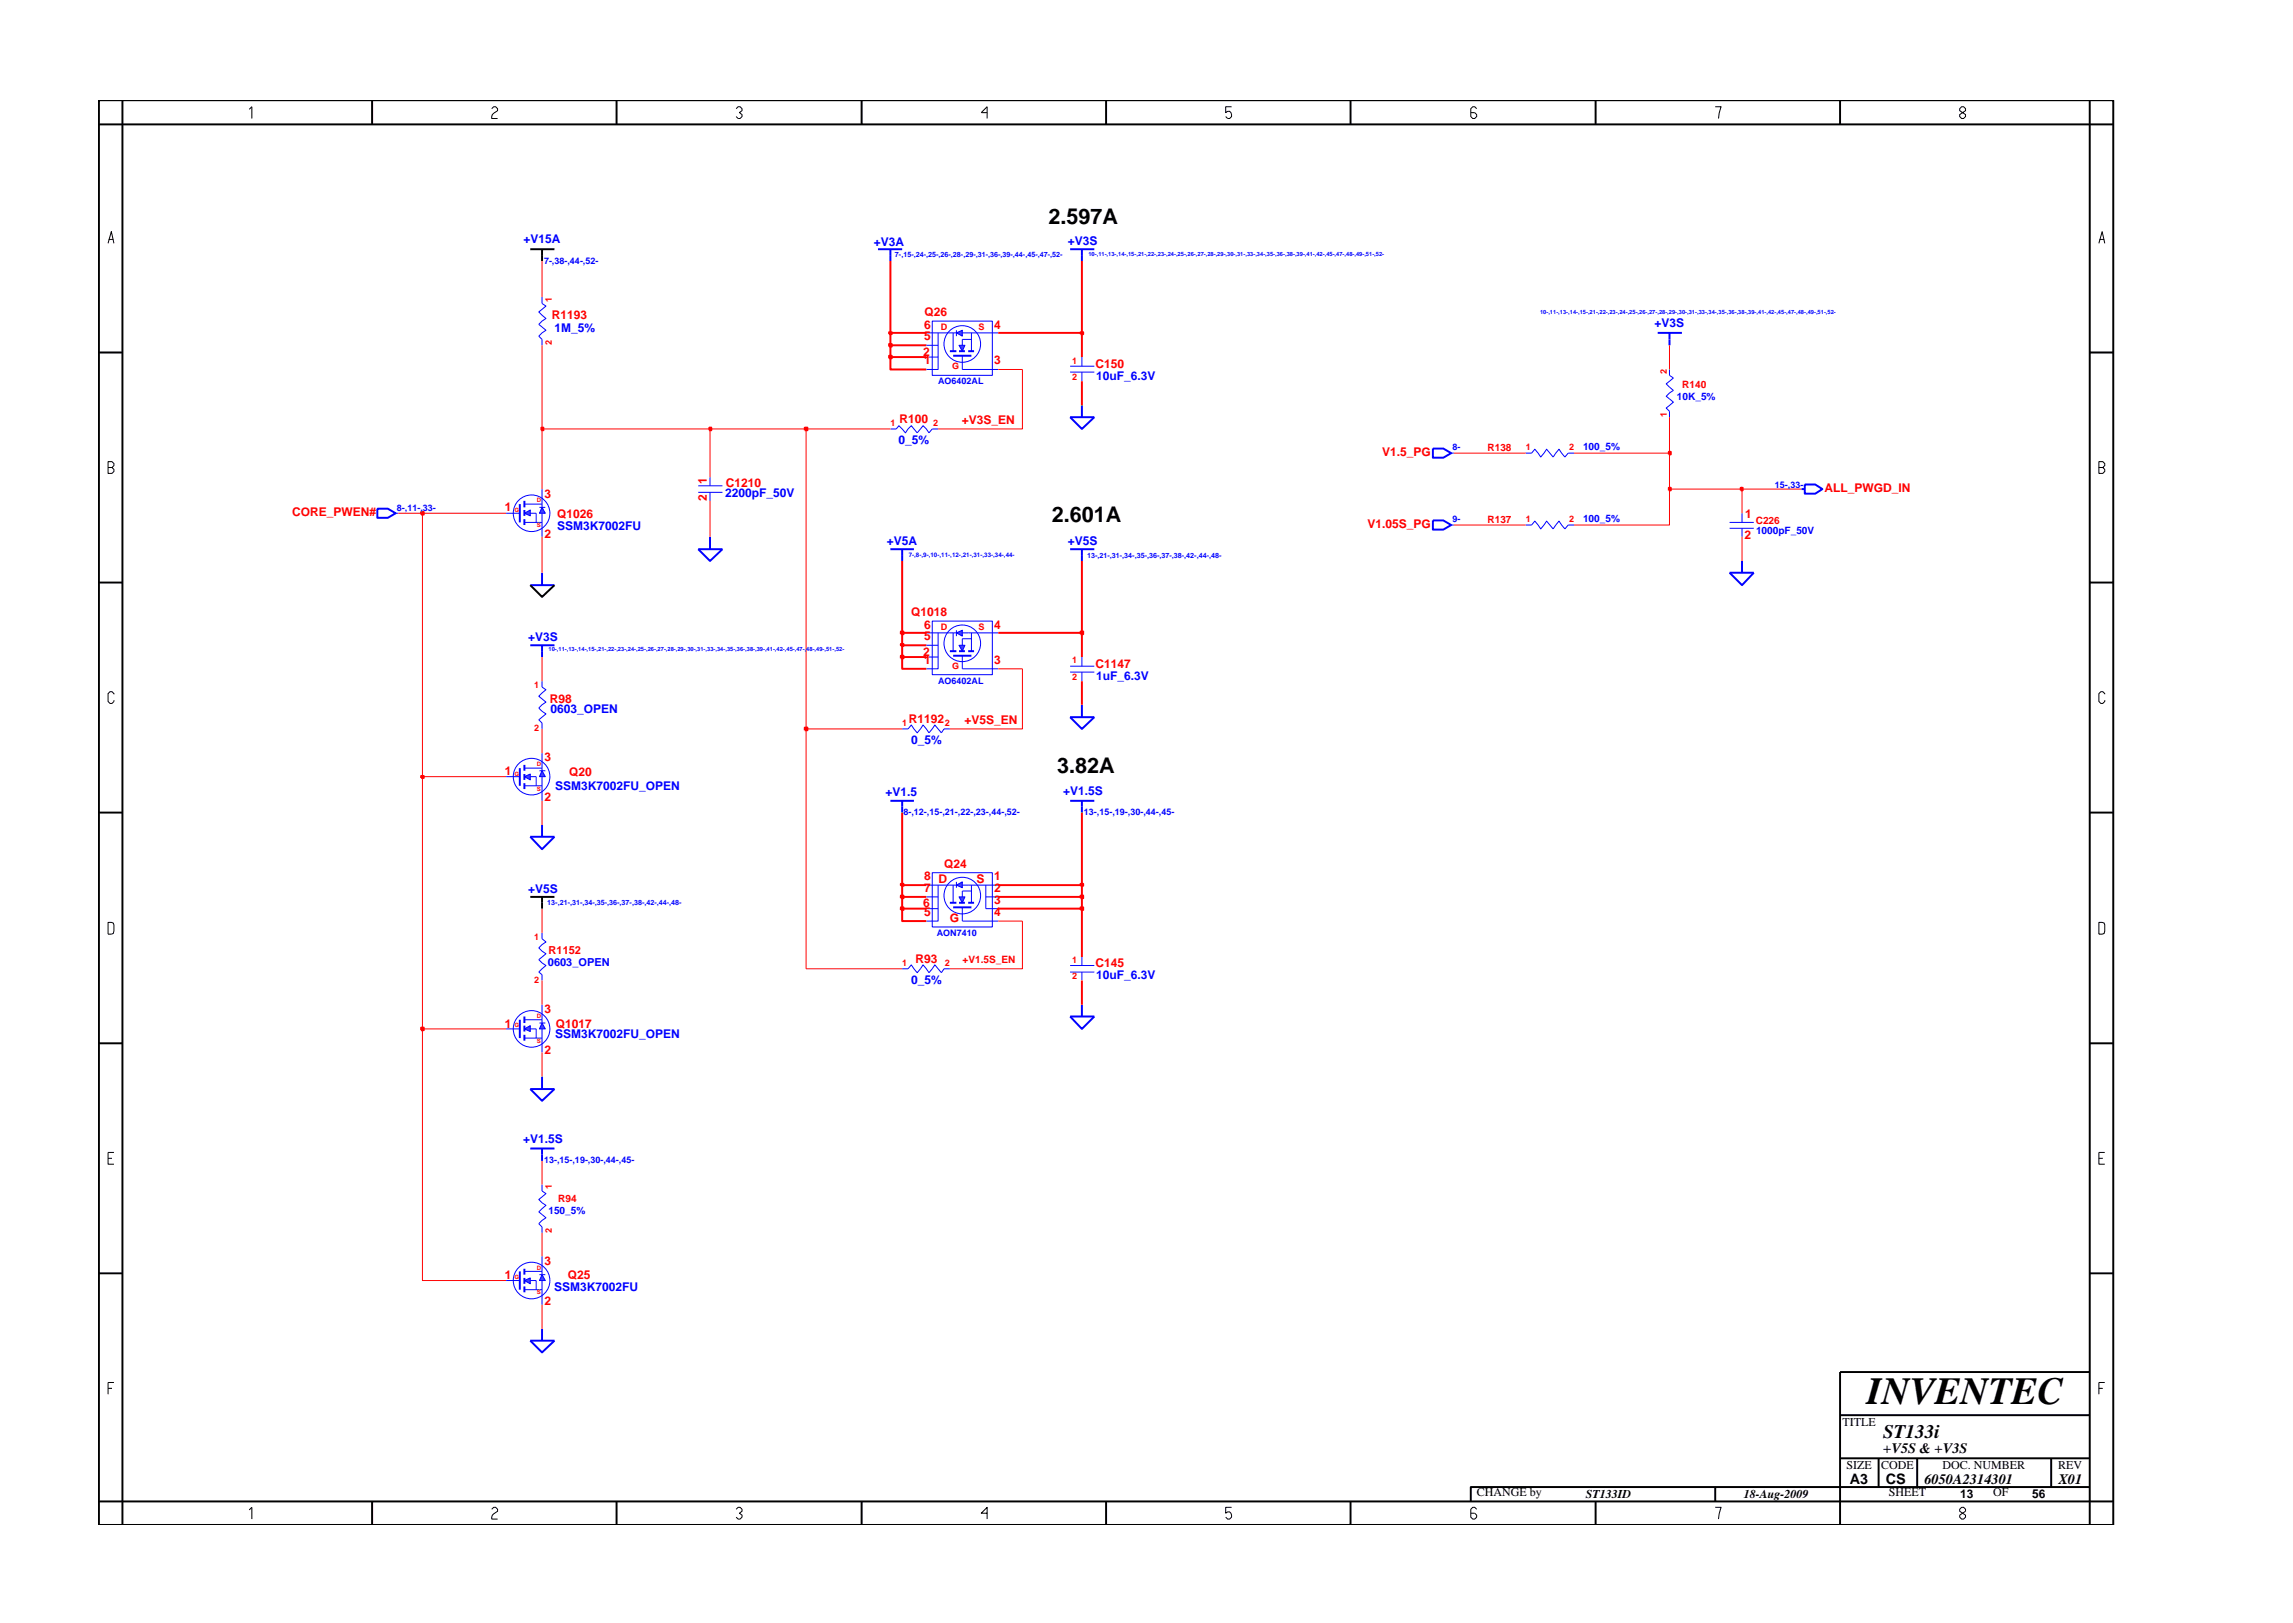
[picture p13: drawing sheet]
<svg xmlns="http://www.w3.org/2000/svg" width="297mm" height="210mm" viewBox="0 0 297 210" stroke-linecap="round" stroke-linejoin="round" font-family="sans-serif">
<defs><g id="words">
<text font-size="5" x="241.8" y="181.9">INVENTEC</text>
<g font-size="2.8">
<text x="135.8" y="29">2.597A</text>
<text x="136.2" y="67.6">2.601A</text>
<text x="136.9" y="100.1">3.82A</text>
</g>
<text font-size="2.5" x="244" y="186.3">ST133i</text>
<g font-size="1.9">
<text x="244" y="188.2">+V5S &amp; +V3S</text>
<text x="239.6" y="192.2">A3</text>
<text x="244.3" y="192.3">CS</text>
<text x="249.3" y="192.2">6050A2314301</text>
<text x="266.6" y="192.2">X01</text>
</g>
<g font-size="1.6" fill="#00f">
<text x="67.8" y="31.5">+V15A</text>
<text x="113.2" y="31.8">+V3A</text>
<text x="138.3" y="31.8">+V3S</text>
<text x="71.8" y="43">1M_5%</text>
<text x="214.3" y="42.4">+V3S</text>
<text x="142" y="49.2">10uF_6.3V</text>
<text x="116.4" y="57.5">0_5%</text>
<text x="93.9" y="64.4">2200pF_50V</text>
<text x="72.2" y="68.6">SSM3K7002FU</text>
<text x="114.9" y="70.6">+V5A</text>
<text x="138.3" y="70.6">+V5S</text>
<text x="68.4" y="83.1">+V3S</text>
<text x="142" y="88.1">1uF_6.3V</text>
<text x="71.3" y="92.4">0603_OPEN</text>
<text x="118" y="96.4">0_5%</text>
<text x="71.9" y="102.3">SSM3K7002FU_OPEN</text>
<text x="114.7" y="103.1">+V1.5</text>
<text x="137.7" y="103">+V1.5S</text>
<text x="68.4" y="115.7">+V5S</text>
<text x="118" y="127.5">0_5%</text>
<text x="142" y="126.9">10uF_6.3V</text>
<text x="71.9" y="134.5">SSM3K7002FU_OPEN</text>
<text x="67.8" y="148.1">+V1.5S</text>
<text x="71.8" y="167.2">SSM3K7002FU</text>
</g>
<g font-size="1.6" fill="#f00">
<text x="71.5" y="41.3">R1193</text>
<text x="119.8" y="41">Q26</text>
<text x="119.6" y="46.1">2</text>
<text x="119.7" y="42.6">6</text>
<text x="119.7" y="47.2">1</text>
<text x="119.7" y="44.1">5</text>
<text x="128.8" y="47.2">3</text>
<text x="128.8" y="42.6">4</text>
<text x="141.9" y="47.7">C150</text>
<text x="116.5" y="54.8">R100</text>
<text x="124.6" y="55">+V3S_EN</text>
<text x="179.1" y="59.1">V1.5_PG</text>
<text x="70.6" y="64.5">3</text>
<text x="91.6" y="64.9" transform="rotate(-90 91.6 64.9)">2</text>
<text x="91.6" y="62.7" transform="rotate(-90 91.6 62.7)">1</text>
<text x="94" y="63.1">C1210</text>
<text x="236.3" y="63.8">ALL_PWGD_IN</text>
<text x="37.8" y="66.8">CORE_PWEN#</text>
<text x="65.4" y="66.2">1</text>
<text x="70.6" y="69.7">2</text>
<text x="72.2" y="67.2">Q1026</text>
<text x="177.2" y="68.4">V1.05S_PG</text>
<text x="226" y="69.8">2</text>
<text x="226.1" y="67.1">1</text>
<text x="118" y="79.8">Q1018</text>
<text x="119.7" y="81.4">6</text>
<text x="119.7" y="82.9">5</text>
<text x="128.8" y="81.4">4</text>
<text x="119.6" y="84.9">2</text>
<text x="119.7" y="86.1">1</text>
<text x="128.8" y="86.1">3</text>
<text x="141.9" y="86.6">C1147</text>
<text x="71.2" y="91">R98</text>
<text x="117.7" y="93.7">R1192</text>
<text x="125" y="93.8">+V5S_EN</text>
<text x="65.4" y="100.4">1</text>
<text x="70.6" y="98.6">3</text>
<text x="73.7" y="100.5">Q20</text>
<text x="70.6" y="103.8">2</text>
<text x="122.3" y="112.4">Q24</text>
<text x="119.6" y="117.5">6</text>
<text x="119.7" y="114">8</text>
<text x="119.7" y="115.5">7</text>
<text x="119.7" y="118.7">5</text>
<text x="121.6" y="114.4">D</text>
<text x="123" y="119.5">G</text>
<text x="126.5" y="114.4">S</text>
<text x="128.8" y="118.7">4</text>
<text x="128.8" y="114">1</text>
<text x="128.8" y="115.5">2</text>
<text x="128.8" y="117.2">3</text>
<text x="118.6" y="124.7">R93</text>
<text x="141.9" y="125.3">C145</text>
<text x="70.6" y="131.3">3</text>
<text x="65.4" y="133.1">1</text>
<text x="70.6" y="136.5">2</text>
<text x="72" y="133.2">Q1017</text>
<text x="65.4" y="165.7">1</text>
<text x="70.6" y="163.9">3</text>
<text x="73.5" y="165.6">Q25</text>
<text x="70.6" y="169.1">2</text>
</g>
<g font-size="1.6">
<text x="238.7" y="184.8">TITLE</text>
<text x="239.2" y="190.4">SIZE</text>
<text x="243.7" y="190.4">CODE</text>
<text x="251.6" y="190.4">DOC. NUMBER</text>
<text x="266.6" y="190.4">REV</text>
<text x="191.3" y="193.8">CHANGE by</text>
<text x="205.4" y="194.1">ST133ID</text>
<text x="225.9" y="194.1">18-Aug-2009</text>
<text x="244.7" y="193.8">SHEET</text>
<text x="253.9" y="194.1">13</text>
<text x="258.2" y="193.8">OF</text>
<text x="263.3" y="194.1">56</text>
</g>
<text font-size="1.4" fill="#00f" x="71" y="125.2">0603_OPEN</text>
<text font-size="1.4" fill="#f00" x="71.1" y="123.6">R1152</text>
<g font-size="1.3" fill="#00f">
<text x="217.2" y="51.8">10K_5%</text>
<text x="205.1" y="58.3">100_5%</text>
<text x="205.1" y="67.6">100_5%</text>
<text x="227.5" y="69.2">1000pF_50V</text>
<text x="71" y="157.3">150_5%</text>
</g>
<g font-size="1.3" fill="#f00">
<text x="217.9" y="50.3">R140</text>
<text x="192.7" y="58.4">R138</text>
<text x="192.7" y="67.8">R137</text>
<text x="227.4" y="67.9">C226</text>
<text x="124.7" y="124.8">+V1.5S_EN</text>
<text x="72.3" y="155.7">R94</text>
</g>
<g font-size="1.2" fill="#00f">
<text x="70.5" y="34.2">7-,38-,44-,52-</text>
<text x="121.5" y="49.7">AO6402AL</text>
<text x="188.2" y="58.3">8-</text>
<text x="229.9" y="63.2">15-,33-</text>
<text x="51.4" y="66.2">8-,11-,33-</text>
<text x="188.2" y="67.7">9-</text>
<text x="121.5" y="88.6">AO6402AL</text>
<text x="117" y="105.6">8-,12-,15-,21-,22-,23-,44-,52-</text>
<text x="140.4" y="105.6">13-,15-,19-,30-,44-,45-</text>
<text x="121.4" y="121.3">AON7410</text>
<text x="70.5" y="150.7">13-,15-,19-,30-,44-,45-</text>
</g>
<g font-size="1.2" fill="#f00">
<text x="71.5" y="39.1" transform="rotate(-90 71.5 39.1)">1</text>
<text x="71.5" y="44.7" transform="rotate(-90 71.5 44.7)">2</text>
<text x="121.9" y="42.8">D</text>
<text x="123.3" y="47.9">G</text>
<text x="126.8" y="42.8">S</text>
<text x="138.9" y="47.1">1</text>
<text x="138.9" y="49.2">2</text>
<text x="215.9" y="48.5" transform="rotate(-90 215.9 48.5)">2</text>
<text x="115.3" y="55.2">1</text>
<text x="120.9" y="55.2">2</text>
<text x="197.6" y="58.3">1</text>
<text x="203.3" y="58.3">2</text>
<text x="215.9" y="54" transform="rotate(-90 215.9 54)">1</text>
<text x="197.6" y="67.7">1</text>
<text x="203.3" y="67.7">2</text>
<text x="121.9" y="81.6">D</text>
<text x="126.8" y="81.6">S</text>
<text x="69.2" y="89.2">1</text>
<text x="123.3" y="86.7">G</text>
<text x="138.9" y="85.9">1</text>
<text x="138.9" y="88.1">2</text>
<text x="69.2" y="94.7">2</text>
<text x="116.9" y="94">1</text>
<text x="122.4" y="94">2</text>
<text x="69.2" y="121.8">1</text>
<text x="116.9" y="125.1">1</text>
<text x="122.4" y="125.1">2</text>
<text x="138.9" y="124.7">1</text>
<text x="69.2" y="127.4">2</text>
<text x="138.9" y="126.9">2</text>
<text x="71.5" y="154.1" transform="rotate(-90 71.5 154.1)">1</text>
<text x="71.5" y="159.7" transform="rotate(-90 71.5 159.7)">2</text>
</g>
<g font-size=".9" fill="#00f">
<text x="115.9" y="33.3">7-,15-,24-,25-,26-,28-,29-,31-,36-,39-,44-,45-,47-,52-</text>
<text x="140.8" y="72.3">13-,21-,31-,34-,35-,36-,37-,38-,42-,44-,48-</text>
<text x="70.9" y="117.3">13-,21-,31-,34-,35-,36-,37-,38-,42-,44-,48-</text>
</g>
<g font-size=".8" fill="#f00">
<text x="69.5" y="65.1">D</text>
<text x="66.7" y="66.3">G</text>
<text x="69.5" y="68.3">S</text>
<text x="66.7" y="100.5">G</text>
<text x="69.5" y="99.3">D</text>
<text x="69.5" y="102.5">S</text>
<text x="69.5" y="131.9">D</text>
<text x="66.7" y="133.1">G</text>
<text x="69.5" y="135.1">S</text>
<text x="66.7" y="165.7">G</text>
<text x="69.5" y="164.6">D</text>
<text x="69.5" y="167.7">S</text>
</g>
<text font-size=".8" fill="#00f" x="117.7" y="72.2">7-,8-,9-,10-,11-,12-,21-,31-,33-,34-,44-</text>
<g font-size=".7" fill="#00f">
<text x="141" y="33.2">10-,11-,13-,14-,15-,21-,22-,23-,24-,25-,26-,27-,28-,29-,30-,31-,33-,34-,35-,36-,38-,39-,41-,42-,45-,47-,48-,49-,51-,52-</text>
<text x="199.5" y="40.6">10-,11-,13-,14-,15-,21-,22-,23-,24-,25-,26-,27-,28-,29-,30-,31-,33-,34-,35-,36-,38-,39-,41-,42-,45-,47-,48-,49-,51-,52-</text>
<text x="71.1" y="84.4">10-,11-,13-,14-,15-,21-,22-,23-,24-,25-,26-,27-,28-,29-,30-,31-,33-,34-,35-,36-,38-,39-,41-,42-,45-,47-,48-,49-,51-,52-</text>
</g>
</g></defs>
<path d="M67.3 65.3v2.4M68.7 75.8h3.1M70.2 74.2v1.6M90.5 71.1h3.1l-1.6 1.6zM92 69.5v1.6" fill="none" stroke="#00f" stroke-width=".25"/>
<path d="M68.7 32.3h3.1M70.2 32.3v1.5M68.7 75.8l1.5 1.5 1.6-1.5M68.7 116.2h3.1M70.2 116.2v1.5" fill="none" stroke="#000" stroke-width=".25"/>
<path d="M65.6 66.5h1.7M90.5 62.9h3.1M90.5 63.8h3.1M92 61.8v1.1M92 63.8v1.1" fill="none" stroke="#00f" stroke-width=".13"/>
<path d="M70.2 65.7l.4 .8h-.7z" fill="#3c3cc8"/>
<path d="M69.9 65.7h.7M70.2 65.7l.4 .8h-.7z" fill="none" stroke="#00f" stroke-width=".13"/>
<path d="M67.9 66.5l.8-.4v.7z" fill="#3c3cc8"/>
<g fill="none" stroke="#00f" stroke-width=".13">
<path d="M188 58.7h.3M197.6 58.7h.8l.4-.5 .8 1 .7-1 .9 1 .8-1 .7 1 .4-.5h.8M216.3 47.9v.7l.5 .4-1 .7 1 .9-1 .7 1 .8-1 .8 .5 .4v.7M67.9 66.5l.8-.4v.7zM67.9 67.7h2.3M67.9 65.3h2.3M68.7 66.5h.8v1.2M70.2 63.4v2.3M70.2 66.5v3M124.7 84.9v1.7"/>
<circle cx="68.9" cy="66.5" r="2.37"/>
</g>
<path d="M185.6 58.1h1.4l1 .6-1 .6h-1.4zM214.7 43.1h3.2M216.3 43.1v1.6M67.9 64.9v.8M67.9 66.1v.7M67.9 67.3v.7M224.1 74.2h3.1l-1.5 1.6zM225.7 72.7v1.5M233.4 63.4h.4M233.8 62.8h1.3l1 .6-1 .6h-1.3zM123.5 84.9h2.3" fill="none" stroke="#00f" stroke-width=".25"/>
<path d="M123.9 82l.8-.4v.8z" fill="#3c3cc8"/>
<path d="M123.9 82l.8-.4v.8zM123.9 81.6v.8" fill="none" stroke="#00f" stroke-width=".13"/>
<path d="M124.2 83.6h.8l-.3 .8z" fill="#3c3cc8"/>
<g fill="none" stroke="#00f" stroke-width=".13">
<path d="M124.7 46.1v1.8M138.6 47.4h3.2M138.6 48.2h3.2M140.2 46.3v1.1M140.2 48.2v1.2M224.1 67.7h3.1M224.1 68.4h3.1M225.7 66.5v1.2M225.7 68.4v1.1M120 82h3.9M120 85.1h1.5M120 83.6h1.5"/>
<path d="M120.8 80.5h7.8v6.9h-7.8zM121.5 82v4.6h-1.5M123.5 82v2.4M124.2 83.6h.8l-.3 .8zM124.7 82h4.6M124.7 86.6h4.6M125.8 82v2.4M125.8 82.7h-1.1v.9"/>
<circle cx="124.7" cy="83.3" r="2.37"/>
</g>
<path d="M113.7 32.3h3.2M115.3 32.3v1.5M138.6 32.3h3.2M140.2 32.3v1.5M123.5 46.1h2.3M138.6 54h3.2l-1.6 1.6zM140.2 52.5v1.5M115.3 71.1h3.1M116.9 71.1v1.6M123 84.4h.9M124.2 84.4h.8M125.4 84.4h.8" fill="none" stroke="#00f" stroke-width=".25"/>
<path d="M123.9 43.1l.8-.3v.7z" fill="#3c3cc8"/>
<path d="M123.9 43.1l.8-.3v.7zM123.9 42.8v.7" fill="none" stroke="#00f" stroke-width=".13"/>
<path d="M124.2 44.7h.8l-.3 .8z" fill="#3c3cc8"/>
<g fill="none" stroke="#00f" stroke-width=".13">
<path d="M120 43.1h3.9M120 46.3h1.5M120 44.7h1.5M120.8 41.6h7.8v7h-7.8zM121.5 43.1v4.8h-1.5M123.5 43.1v2.4M124.2 44.7h.8l-.3 .8zM124.7 43.1h4.6M124.7 47.9h4.6M125.8 43.1v2.4M125.8 44h-1.1v.7M70.2 88.3v.7l.5 .4-.9 .8 .9 .8-.9 .7 .9 .8-.9 .7 .4 .5v.7"/>
<path d="M65.6 100.6h1.7M70.2 120.8v.8l.5 .4-.9 .8 .9 .8-.9 .7 .9 .8-.9 .8 .4 .4v.7"/>
<circle cx="124.7" cy="44.6" r="2.37"/>
</g>
<path d="M123 45.5h.9M124.2 45.5h.8M125.4 45.5h.8M67.3 99.5v2.3M138.6 92.9h3.2l-1.6 1.5zM140.2 91.3v1.6" fill="none" stroke="#00f" stroke-width=".25"/>
<path d="M70.2 99.9l.4 .7h-.7z" fill="#3c3cc8"/>
<path d="M69.9 99.9h.7M70.2 99.9l.4 .7h-.7z" fill="none" stroke="#00f" stroke-width=".13"/>
<path d="M67.9 100.6l.8-.3v.7z" fill="#3c3cc8"/>
<g fill="none" stroke="#00f" stroke-width=".13">
<path d="M67.9 99.5h2.3M70.2 97.6v2.3M67.9 100.6l.8-.3v.7zM67.9 101.8h2.3M68.7 100.6h.8v1.2M70.2 100.6v3.1M65.6 133.3h1.7"/>
<circle cx="68.9" cy="100.6" r="2.37"/>
</g>
<path d="M67.9 99.1v.8M67.9 100.3v.7M67.9 101.5v.7M68.7 108.4h3.1l-1.6 1.6zM70.2 106.9v1.5M67.3 132.1v2.4" fill="none" stroke="#00f" stroke-width=".25"/>
<path d="M70.2 132.5l.4 .8h-.7z" fill="#3c3cc8"/>
<path d="M69.9 132.5h.7M70.2 132.5l.4 .8h-.7z" fill="none" stroke="#00f" stroke-width=".13"/>
<path d="M67.9 133.3l.8-.4v.7z" fill="#3c3cc8"/>
<g fill="none" stroke="#00f" stroke-width=".13">
<path d="M70.2 38.5v.8l.5 .4-.9 .7 .9 .9-.9 .7 .9 .8-.9 .7 .4 .5v.7M115.3 55.6h.8l.3-.5 .9 1 .8-1 .7 1 .8-1 .7 1 .5-.5h.7M51.3 66.5h.3M197.6 68h.8l.4-.5 .8 1 .7-1 .9 1 .8-1 .7 1 .4-.5h.8M116.9 94.4h.7l.5-.5 .7 1 .8-1 .7 1 .8-1 .8 1 .4-.5h.7M138.6 86.3h3.2M138.6 87.1h3.2M140.2 85.1v1.2M140.2 87.1v1.2M124.7 117.5v1.8M67.9 133.3l.8-.4v.7zM67.9 134.5h2.3"/>
<path d="M67.9 132.1h2.3M68.7 133.3h.8v1.2M70.2 130.2v2.3M70.2 133.3v3"/>
<circle cx="68.9" cy="133.3" r="2.37"/>
</g>
<path d="M48.9 65.9h1.3l1.1 .6-1.1 .6h-1.3zM68.7 83.6h3.1M70.2 83.6v1.5M123.5 117.5h2.3M67.9 131.7v.8M67.9 132.9v.7M67.9 134.1v.7M70.2 139.5v1.6M68.7 141.1h3.1l-1.6 1.5z" fill="none" stroke="#00f" stroke-width=".25"/>
<path d="M123.9 114.7l.8-.5v.8z" fill="#3c3cc8"/>
<path d="M123.9 114.7l.8-.5v.8zM123.9 114.2v.8" fill="none" stroke="#00f" stroke-width=".13"/>
<path d="M124.2 116.2h.8l-.3 .8z" fill="#3c3cc8"/>
<g fill="none" stroke="#00f" stroke-width=".13">
<path d="M188 68h.3M120 114.7h3.9M120 117.7h1.5M120 116.2h1.5M120.8 113.1h7.8v7h-7.8zM121.5 114.7v4.6h-1.5M123.5 114.7v2.3M124.2 116.2h.8l-.3 .8zM124.7 114.7h4.6M124.7 119.3h4.6M125.8 114.7v2.3M125.8 115.4h-1.1v.8"/>
<path d="M127.7 114.7v3h1.6M127.7 116.2h1.6M70.2 153.4v.9l.5 .3-.9 .8 .9 .8-.9 .8 .9 .8-.9 .7 .4 .4v.8M65.6 165.9h1.7"/>
<circle cx="124.7" cy="116" r="2.37"/>
</g>
<g fill="none" stroke="#00f" stroke-width=".25">
<path d="M138.6 71.1h3.2M140.2 71.1v1.6M185.6 67.4h1.4l1 .6-1 .6h-1.4zM115.3 103.7h3.1M116.9 103.7v1.6M123 117h.9M124.2 117h.8M125.4 117h.8M138.6 103.7h3.2M140.2 103.7v1.6M68.7 148.8h3.1M70.2 148.8v1.6"/>
<path d="M67.3 164.7v2.4"/>
</g>
<path d="M70.2 165.1l.4 .8h-.7z" fill="#3c3cc8"/>
<path d="M69.9 165.1h.7M70.2 165.1l.4 .8h-.7z" fill="none" stroke="#00f" stroke-width=".13"/>
<path d="M67.9 165.9l.8-.3v.7z" fill="#3c3cc8"/>
<g fill="none" stroke="#00f" stroke-width=".13">
<path d="M116.9 125.5h.7l.5-.5 .7 1 .8-1 .7 1 .8-1 .8 1 .4-.5h.7M138.6 125.1h3.2M138.6 125.9h3.2M140.2 124v1.1M140.2 125.9v1.1M67.9 165.9l.8-.3v.7zM67.9 167.1h2.3M67.9 164.7h2.3M68.7 165.9h.8v1.2M70.2 162.8v2.3M70.2 165.9v3.1"/>
<circle cx="68.9" cy="165.9" r="2.37"/>
</g>
<path d="M138.6 131.7h3.2l-1.6 1.6zM140.2 130.2v1.5M67.9 164.4v.7M67.9 165.6v.7M67.9 166.7v.7M68.7 173.7h3.1l-1.6 1.5zM70.2 172.2v1.5" fill="none" stroke="#00f" stroke-width=".25"/>
<path d="M54.7 133.3v32.6h10.9M70.2 136.3v3.2M70.2 150.4v3M70.2 159.7v3.1M70.2 169v3.2" fill="none" stroke="#f00" stroke-width=".13"/>
<path d="M54.6 133.1h.3v.4h-.3z" fill-rule="evenodd" fill="#8e2323"/>
<path d="M116.9 117.7v1.6h3.1M140.2 117.7v6.3M54.6 133.1h.3v.4h-.3zM140.2 127v3.2" fill="none" stroke="#f00" stroke-width=".25"/>
<path d="M104.4 94.4v31.1h12.5M54.7 100.6v32.7h10.9M70.2 117.7v3.1M129.3 119.3h3.1v6.2h-9.4M70.2 127v3.2" fill="none" stroke="#f00" stroke-width=".13"/>
<path d="M116.7 117.5h.3v.4h-.3z" fill-rule="evenodd" fill="#8e2323"/>
<path d="M116.7 117.5h.3v.4h-.3zM116.9 116.2v1.5h3.1M129.3 117.7h10.9" fill="none" stroke="#f00" stroke-width=".25"/>
<path d="M140 117.5h.3v.4h-.3z" fill-rule="evenodd" fill="#8e2323"/>
<path d="M140 117.5h.3v.4h-.3zM140.2 116.2v1.5" fill="none" stroke="#f00" stroke-width=".25"/>
<path d="M116.7 116h.3v.4h-.3z" fill-rule="evenodd" fill="#8e2323"/>
<path d="M116.7 116h.3v.4h-.3zM116.9 114.7v1.5h3.1M129.3 116.2h10.9" fill="none" stroke="#f00" stroke-width=".25"/>
<path d="M140 116h.3v.4h-.3z" fill-rule="evenodd" fill="#8e2323"/>
<path d="M140 116h.3v.4h-.3zM140.2 114.7v1.5" fill="none" stroke="#f00" stroke-width=".25"/>
<path d="M116.7 114.5h.3v.3h-.3z" fill-rule="evenodd" fill="#8e2323"/>
<path d="M116.7 114.5h.3v.3h-.3zM116.9 105.3v9.4h3.1M129.3 114.7h10.9" fill="none" stroke="#f00" stroke-width=".25"/>
<path d="M140 114.5h.3v.3h-.3z" fill-rule="evenodd" fill="#8e2323"/>
<path d="M140 114.5h.3v.3h-.3zM140.2 105.3v9.4" fill="none" stroke="#f00" stroke-width=".25"/>
<path d="M70.2 103.7v3.2" fill="none" stroke="#f00" stroke-width=".13"/>
<path d="M54.6 100.5h.3v.3h-.3z" fill-rule="evenodd" fill="#8e2323"/>
<path d="M54.6 100.5h.3v.3h-.3z" fill="none" stroke="#f00" stroke-width=".25"/>
<path d="M54.7 66.5v34.1h10.9M70.2 94.4v3.2" fill="none" stroke="#f00" stroke-width=".13"/>
<path d="M104.3 94.3h.3v.3h-.3z" fill-rule="evenodd" fill="#8e2323"/>
<path d="M104.3 94.3h.3v.3h-.3zM116.9 85.1v1.5h3.1M140.2 88.3v3" fill="none" stroke="#f00" stroke-width=".25"/>
<path d="M104.4 55.6v38.8h12.5M70.2 85.1v3.2M129.3 86.6h3.1v7.8h-9.4" fill="none" stroke="#f00" stroke-width=".13"/>
<path d="M116.7 84.9h.3v.4h-.3z" fill-rule="evenodd" fill="#8e2323"/>
<path d="M116.7 84.9h.3v.4h-.3zM116.9 83.6v1.5h3.1M140.2 82v3.1" fill="none" stroke="#f00" stroke-width=".25"/>
<path d="M116.7 83.4h.3v.3h-.3z" fill-rule="evenodd" fill="#8e2323"/>
<path d="M116.7 83.4h.3v.3h-.3zM116.9 82v1.6h3.1" fill="none" stroke="#f00" stroke-width=".25"/>
<path d="M116.7 81.8h.3v.4h-.3z" fill-rule="evenodd" fill="#8e2323"/>
<path d="M116.9 72.7v9.3h3.1M116.7 81.8h.3v.4h-.3zM129.3 82h10.9" fill="none" stroke="#f00" stroke-width=".25"/>
<path d="M140 81.8h.3v.4h-.3z" fill-rule="evenodd" fill="#8e2323"/>
<path d="M140.2 72.7v9.3M140 81.8h.3v.4h-.3z" fill="none" stroke="#f00" stroke-width=".25"/>
<path d="M51.6 66.5h3.1M70.2 69.5v4.7M92 64.9v4.6M188.3 68h9.3M216.3 63.4v4.6h-12.4M225.7 69.5v3.2" fill="none" stroke="#f00" stroke-width=".13"/>
<path d="M54.6 66.3h.3v.4h-.3z" fill-rule="evenodd" fill="#8e2323"/>
<path d="M54.6 66.3h.3v.4h-.3z" fill="none" stroke="#f00" stroke-width=".25"/>
<path d="M70.2 55.6v7.8M54.7 66.5h10.9M225.7 63.4v3.1" fill="none" stroke="#f00" stroke-width=".13"/>
<path d="M216.2 63.2h.2v.3h-.2z" fill-rule="evenodd" fill="#8e2323"/>
<path d="M216.2 63.2h.2v.3h-.2z" fill="none" stroke="#f00" stroke-width=".25"/>
<path d="M216.3 58.7v4.7h9.4" fill="none" stroke="#f00" stroke-width=".13"/>
<path d="M225.5 63.2h.2v.3h-.2z" fill-rule="evenodd" fill="#8e2323"/>
<path d="M225.5 63.2h.2v.3h-.2z" fill="none" stroke="#f00" stroke-width=".25"/>
<path d="M92 55.6v6.2M188.3 58.7h9.3M203.9 58.7h12.4M225.7 63.4h7.7" fill="none" stroke="#f00" stroke-width=".13"/>
<path d="M216.2 58.5h.2v.4h-.2z" fill-rule="evenodd" fill="#8e2323"/>
<path d="M216.2 58.5h.2v.4h-.2z" fill="none" stroke="#f00" stroke-width=".25"/>
<path d="M216.3 54v4.7" fill="none" stroke="#f00" stroke-width=".13"/>
<path d="M70.1 55.4h.3v.3h-.3z" fill-rule="evenodd" fill="#8e2323"/>
<path d="M70.1 55.4h.3v.3h-.3z" fill="none" stroke="#f00" stroke-width=".25"/>
<path d="M70.2 44.7v10.9h21.8" fill="none" stroke="#f00" stroke-width=".13"/>
<path d="M91.9 55.4h.2v.3h-.2z" fill-rule="evenodd" fill="#8e2323"/>
<path d="M91.9 55.4h.2v.3h-.2z" fill="none" stroke="#f00" stroke-width=".25"/>
<path d="M92 55.6h12.4" fill="none" stroke="#f00" stroke-width=".13"/>
<path d="M104.3 55.4h.3v.3h-.3z" fill-rule="evenodd" fill="#8e2323"/>
<path d="M104.3 55.4h.3v.3h-.3zM115.3 46.3v1.6h4.7M140.2 49.4v3.1" fill="none" stroke="#f00" stroke-width=".25"/>
<path d="M104.4 55.6h10.9M129.3 47.9h3.1v7.7h-10.9M216.3 44.7v3.2" fill="none" stroke="#f00" stroke-width=".13"/>
<path d="M115.2 46.1h.3v.3h-.3z" fill-rule="evenodd" fill="#8e2323"/>
<path d="M115.2 46.1h.3v.3h-.3zM115.3 44.7v1.6h4.7M140.2 43.1v3.2" fill="none" stroke="#f00" stroke-width=".25"/>
<path d="M115.2 44.6h.3v.3h-.3z" fill-rule="evenodd" fill="#8e2323"/>
<path d="M115.2 44.6h.3v.3h-.3zM115.3 43.1v1.6h4.7" fill="none" stroke="#f00" stroke-width=".25"/>
<path d="M115.2 43h.3v.3h-.3z" fill-rule="evenodd" fill="#8e2323"/>
<path d="M115.3 33.8v9.3h4.7M115.2 43h.3v.3h-.3zM129.3 43.1h10.9" fill="none" stroke="#f00" stroke-width=".25"/>
<path d="M140 43h.3v.3h-.3z" fill-rule="evenodd" fill="#8e2323"/>
<path d="M140.2 33.8v9.3M140 43h.3v.3h-.3z" fill="none" stroke="#f00" stroke-width=".25"/>
<path d="M70.2 33.8v4.7" fill="none" stroke="#f00" stroke-width=".13"/>
<g fill="none" stroke="#000" stroke-width=".25">
<path d="M12.8 13h261v184.6h-261zM12.8 16.1h261M15.9 13v184.6M48.2 13v3.1M79.9 13v3.1M111.6 13v3.1M143.3 13v3.1M174.9 13v3.1M206.7 13v3.1M238.4 13v3.1M270.7 13v184.6M12.8 45.7h3.1"/>
<path d="M270.7 45.7h3.1M12.8 75.5h3.1M270.7 75.5h3.1M12.8 105.3h3.1M270.7 105.3h3.1M12.8 135.2h3.1M270.7 135.2h3.1M12.8 165h3.1M270.7 165h3.1M270.7 177.7h-32.3v19.9M12.8 194.5h261M48.2 194.5v3.1"/>
<path d="M79.9 194.5v3.1M111.6 194.5v3.1M143.3 194.5v3.1M174.9 194.5v3.1M206.7 194.5v3.1M222.2 192.6v1.9M238.4 183.3h32.3M238.4 188.9h32.3M243.4 188.9v3.7M248.4 188.9v3.7M265.7 188.9v3.7M270.7 192.6h-80.2v1.9"/>
</g>
<g fill="none" stroke="#000" stroke-width=".13">
<path d="M32.3 14.2l.3-.4v1.6M63.7 14.1l.3-.3h.2l.3 .3v.2l-.5 .4-.3 .4v.3h.8M95.4 14.1l.2-.3h.3l.2 .3v.2l-.3 .3 .3 .2v.3l-.2 .3h-.3l-.2-.3M127.9 14.6h-.8l.8-.8v1.6M159.5 13.8h-.7v.8l.2-.2a.5 .5 0 0 1 .5 .7l-.2 .3h-.3l-.2-.3M191.3 14.1l-.3-.3h-.2l-.3 .3v1l.3 .3h.2l.3-.3v-.3l-.3-.2h-.5M222.2 13.8h.8l-.4 1.6M254.1 13.8l-.2 .3v.2l.7 .5v.3l-.2 .3h-.3l-.2-.3v-.3l.7-.5v-.2l-.2-.3zM14 31.5l.4-1.5 .4 1.5M14.1 31h.6M271.9 31.5l.4-1.5 .4 1.5M272 31h.6"/>
<path d="M14 59.8h.5l.3 .3v.2l-.3 .3 .3 .2v.3l-.3 .2h-.5zM14 60.6h.5M271.9 60.6h.5l.3-.3v-.2l-.3-.3h-.5v1.5h.5l.3-.2v-.3l-.3-.2M14.8 89.9l-.3-.3h-.2l-.3 .3v1l.3 .2h.2l.3-.2v-.2M272.7 89.9l-.3-.3h-.3l-.2 .3v1l.2 .2h.3l.3-.2v-.2M14 119.5l.7 .1 .1 .2-.1 1.1-.7 .1zM271.9 119.5l.7 .1 .1 .2-.1 1.1-.7 .1zM14 150.1h.5M14.8 149.3h-.8v1.5h.8M271.9 150.1h.5M272.7 149.3h-.8v1.5h.8M14 179.9h.5"/>
<path d="M14.8 179.1h-.8v1.5M271.9 179.9h.5M272.7 179.1h-.8v1.5M32.3 195.6l.3-.3v1.5M63.7 195.5l.3-.2h.2l.3 .2v.3l-.5 .3-.3 .4v.3h.8M95.4 195.5l.2-.2h.3l.2 .2v.3l-.3 .2 .3 .3v.2l-.2 .3h-.3l-.2-.3M127.9 196h-.8l.8-.7v1.5M159.5 195.3h-.7v.7l.2-.1a.5 .5 0 0 1 .5 .6l-.2 .3h-.3l-.2-.3M191.3 195.5l-.3-.2h-.2l-.3 .2v1l.3 .3h.2l.3-.3v-.2l-.3-.3h-.5M222.2 195.3h.8l-.4 1.5M254.1 195.3l-.2 .2v.3l.7 .5v.2l-.2 .3h-.3l-.2-.3v-.2l.7-.5v-.3l-.2-.2z"/>
</g>
<use href="#words"/>
</svg>
